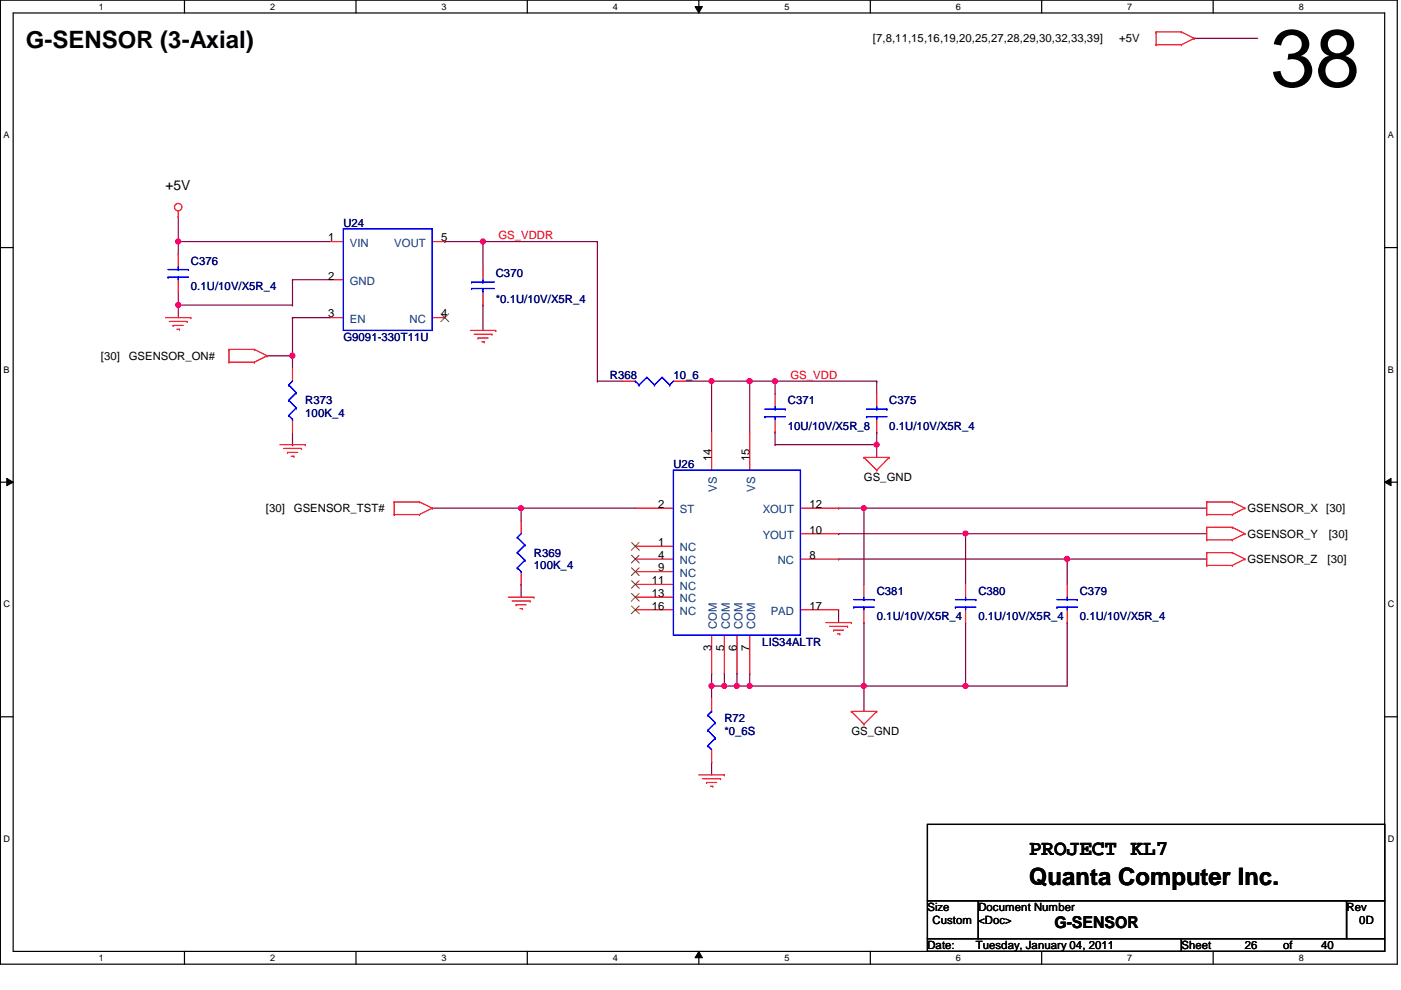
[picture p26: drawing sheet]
<svg xmlns="http://www.w3.org/2000/svg" width="297mm" height="210mm" viewBox="0 0 297 210" stroke-linecap="round" stroke-linejoin="round" font-family="sans-serif">
<defs><g id="words">
<text font-size="17.2" x="269.3" y="18.3">38</text>
<g font-size="5.1">
<text x="5.5" y="10.2">G-SENSOR (3-Axial)</text>
<text x="218.2" y="187.6">Quanta Computer Inc.</text>
</g>
<text font-size="4.6" x="218.2" y="181.3">PROJECT KL7</text>
<text font-size="3.5" x="223.6" y="196.8">G-SENSOR</text>
<text font-size="2.9" x="35.1" y="40.4">+5V</text>
<g font-size="2.4">
<text x="185.1" y="9">[7,8,11,15,16,19,20,25,27,28,29,30,32,33,39]</text>
<text x="237.3" y="9">+5V</text>
<text x="69.6" y="51.2">1</text>
<text x="93.6" y="51.2">5</text>
<text x="69.6" y="59.3">2</text>
<text x="69.6" y="67.3">3</text>
<text x="93.6" y="67.3">4</text>
<text x="21.4" y="76.3">[30]</text>
<text x="27.3" y="76.3">GSENSOR_ON#</text>
<text x="150.8" y="97.8" transform="rotate(-90 150.8 97.8)">14</text>
<text x="158.9" y="97.8" transform="rotate(-90 158.9 97.8)">15</text>
<text x="183.2" y="101.9">GS_GND</text>
<text x="139.5" y="107.7">2</text>
<text x="171.6" y="107.7">12</text>
<text x="56.4" y="108.6">[30]</text>
<text x="62.3" y="108.6">GSENSOR_TST#</text>
<text x="171.6" y="113.1">10</text>
<text x="264.5" y="108.6">GSENSOR_X</text>
<text x="281.2" y="108.6">[30]</text>
<text x="139.5" y="115.8">1</text>
<text x="139.5" y="118.5">4</text>
<text x="171.6" y="118.5">8</text>
<text x="264.5" y="114">GSENSOR_Y</text>
<text x="264.5" y="119.4">GSENSOR_Z</text>
<text x="281.5" y="119.4">[30]</text>
<text x="281.7" y="114">[30]</text>
<text x="138.2" y="123.9">11</text>
<text x="139.5" y="121.2">9</text>
<text x="138.2" y="126.6">13</text>
<text x="138.2" y="129.2">16</text>
<text x="171.6" y="129.2">17</text>
<text x="150.8" y="137.9" transform="rotate(-90 150.8 137.9)">3</text>
<text x="153.5" y="137.9" transform="rotate(-90 153.5 137.9)">5</text>
<text x="156.2" y="137.9" transform="rotate(-90 156.2 137.9)">6</text>
<text x="158.9" y="137.9" transform="rotate(-90 158.9 137.9)">7</text>
<text x="180.5" y="155.7">GS_GND</text>
<text x="196.6" y="193.2">Size</text>
<text x="197.7" y="195.8">Custom</text>
<text x="207.4" y="193.2">Document Number</text>
<text x="207.4" y="195.8">&lt;Doc&gt;</text>
<text x="285.5" y="193.2">Rev</text>
<text x="288.2" y="195.8">0D</text>
<text x="196.6" y="201.2">Date:</text>
<text x="206.9" y="201.2">Tuesday, January 04, 2011</text>
<text x="250.5" y="201.2">Sheet</text>
<text x="263.9" y="201.2">26</text>
<text x="272" y="201.2">of</text>
<text x="280.1" y="201.2">40</text>
</g>
<g font-size="2.4" fill="#000080">
<text x="72.8" y="48">U24</text>
<text x="40.5" y="56.1">C376</text>
<text x="105.1" y="58.8">C370</text>
<text x="40.5" y="61.5">0.1U/10V/X5R_4</text>
<text x="105.1" y="64.2">*0.1U/10V/X5R_4</text>
<text x="72.8" y="72.3">G9091-330T11U</text>
<text x="129.3" y="80.3">R368</text>
<text x="142.8" y="80.3">10_6</text>
<text x="64.7" y="85.7">R373</text>
<text x="64.7" y="88.4">100K_4</text>
<text x="167" y="85.7">C371</text>
<text x="188.5" y="85.7">C375</text>
<text x="167" y="91.1">10U/10V/X5R_8</text>
<text x="188.5" y="91.1">0.1U/10V/X5R_4</text>
<text x="142.8" y="99.2">U26</text>
<text x="113.2" y="118">R369</text>
<text x="113.2" y="120.7">100K_4</text>
<text x="185.9" y="126.1">C381</text>
<text x="185.9" y="131.5">0.1U/10V/X5R_4</text>
<text x="207.4" y="126.1">C380</text>
<text x="207.4" y="131.5">0.1U/10V/X5R_4</text>
<text x="228.9" y="126.1">C379</text>
<text x="228.9" y="131.5">0.1U/10V/X5R_4</text>
<text x="161.6" y="136.9">LIS34ALTR</text>
<text x="153.6" y="153">R72</text>
<text x="153.6" y="155.7">*0_6S</text>
</g>
<g font-size="2.4" fill="#004080">
<text x="74.2" y="52.3">VIN</text>
<text x="83.6" y="52.3">VOUT</text>
<text x="74.2" y="60.4">GND</text>
<text x="74.2" y="68.5">EN</text>
<text x="86.8" y="68.5">NC</text>
<text x="152" y="104.3" transform="rotate(-90 152 104.3)">VS</text>
<text x="160.1" y="104.3" transform="rotate(-90 160.1 104.3)">VS</text>
<text x="144.1" y="108.8">ST</text>
<text x="161.7" y="108.8">XOUT</text>
<text x="144.1" y="116.9">NC</text>
<text x="144.1" y="119.6">NC</text>
<text x="161.7" y="114.3">YOUT</text>
<text x="164.9" y="119.6">NC</text>
<text x="144.1" y="122.3">NC</text>
<text x="144.1" y="125">NC</text>
<text x="144.1" y="127.7">NC</text>
<text x="144.1" y="130.4">NC</text>
<text x="163.4" y="130.4">PAD</text>
<text x="152" y="133.3" transform="rotate(-90 152 133.3)">COM</text>
<text x="154.7" y="133.3" transform="rotate(-90 154.7 133.3)">COM</text>
<text x="157.4" y="133.3" transform="rotate(-90 157.4 133.3)">COM</text>
<text x="160.1" y="133.3" transform="rotate(-90 160.1 133.3)">COM</text>
</g>
<g font-size="2.4" fill="#f00">
<text x="105.7" y="50.7">GS_VDDR</text>
<text x="167.6" y="80.3">GS_VDD</text>
</g>
<g font-size="1.9">
<text x="21" y="2">1</text>
<text x="57.3" y="2">2</text>
<text x="93.6" y="2">3</text>
<text x="130" y="2">4</text>
<text x="166.3" y="2">5</text>
<text x="202.7" y="2">6</text>
<text x="239" y="2">7</text>
<text x="275.4" y="2">8</text>
<text x=".8" y="29.3">A</text>
<text x="294.3" y="29.3">A</text>
<text x=".8" y="79">B</text>
<text x="294.3" y="79">B</text>
<text x=".8" y="128.8">C</text>
<text x="294.3" y="128.8">C</text>
<text x=".8" y="178.5">D</text>
<text x="294.3" y="178.5">D</text>
<text x="21" y="203.7">1</text>
<text x="57.3" y="203.7">2</text>
<text x="93.6" y="203.7">3</text>
<text x="130" y="203.7">4</text>
<text x="166.3" y="203.7">5</text>
<text x="202.7" y="203.7">6</text>
<text x="239" y="203.7">7</text>
<text x="275.4" y="203.7">8</text>
</g>
</g></defs>
<path d="M.1 0h296.1v204.4h-296.1zM2.8 2.8h290.8v198.9h-290.8z" fill="none" stroke="#000" stroke-width=".25"/>
<g fill="#fff">
<path d="M21 .3h1v2.2h-1z"/>
<path d="M21 202h1v2.1h-1z"/>
</g>
<path d="M39.1 0v2.8M39.1 201.7v2.7" fill="none" stroke="#000" stroke-width=".25"/>
<g fill="#fff">
<path d="M57.3 .3h1v2.2h-1z"/>
<path d="M57.3 202h1v2.1h-1z"/>
</g>
<path d="M75.5 0v2.8M75.5 201.7v2.7" fill="none" stroke="#000" stroke-width=".25"/>
<g fill="#fff">
<path d="M93.6 .3h1.1v2.2h-1.1z"/>
<path d="M93.6 202h1.1v2.1h-1.1z"/>
</g>
<path d="M111.8 0v2.8M111.8 201.7v2.7" fill="none" stroke="#000" stroke-width=".25"/>
<g fill="#fff">
<path d="M130 .3h1v2.2h-1z"/>
<path d="M130 202h1v2.1h-1z"/>
</g>
<path d="M148.2 0v2.8M148.2 201.7v2.7" fill="none" stroke="#000" stroke-width=".25"/>
<path d="M147.4 1.4h1.5l-.7 1.4zM148.2 201.7l.7 1.4h-1.5z" fill="#000"/>
<path d="M147.4 1.4h1.5l-.7 1.4zM148.2 201.7l.7 1.4h-1.5z" fill="none" stroke="#000" stroke-width=".21"/>
<g fill="#fff">
<path d="M166.3 .3h1.1v2.2h-1.1z"/>
<path d="M166.3 202h1.1v2.1h-1.1z"/>
</g>
<path d="M184.5 0v2.8M184.5 201.7v2.7" fill="none" stroke="#000" stroke-width=".25"/>
<g fill="#fff">
<path d="M202.7 .3h1v2.2h-1z"/>
<path d="M202.7 202h1v2.1h-1z"/>
</g>
<path d="M220.8 0v2.8M220.8 201.7v2.7" fill="none" stroke="#000" stroke-width=".25"/>
<g fill="#fff">
<path d="M239 .3h1.1v2.2h-1.1z"/>
<path d="M239 202h1.1v2.1h-1.1z"/>
</g>
<path d="M257.2 0v2.8M257.2 201.7v2.7" fill="none" stroke="#000" stroke-width=".25"/>
<g fill="#fff">
<path d="M275.4 .3h1v2.2h-1z"/>
<path d="M275.4 202h1v2.1h-1z"/>
<path d="M.8 27.6h1.2v2.1h-1.2z"/>
<path d="M294.3 27.6h1.2v2.1h-1.2z"/>
<path d="M.8 77.3h1.2v2.2h-1.2z"/>
<path d="M294.3 77.3h1.2v2.2h-1.2z"/>
</g>
<path d="M.1 52.5h2.7M293.6 52.5h2.7" fill="none" stroke="#000" stroke-width=".25"/>
<g fill="#fff">
<path d="M.8 127.1h1.3v2.1h-1.3z"/>
<path d="M294.3 127.1h1.3v2.1h-1.3z"/>
</g>
<path d="M.1 102.2h2.7M293.6 102.2h2.7" fill="none" stroke="#000" stroke-width=".25"/>
<path d="M1.4 101.4l1.4 .8-1.4 .8zM293.6 102.2l1.3-.8v1.6z" fill="#000"/>
<path d="M1.4 101.4l1.4 .8-1.4 .8zM293.6 102.2l1.3-.8v1.6z" fill="none" stroke="#000" stroke-width=".21"/>
<g fill="#fff">
<path d="M.8 176.8h1.3v2.1h-1.3z"/>
<path d="M294.3 176.8h1.3v2.1h-1.3z"/>
</g>
<path d="M.1 152h2.7M293.6 152h2.7" fill="none" stroke="#000" stroke-width=".25"/>
<path d="M164.3 80.8h.1M164.3 80.8v2.7M185.9 80.8h.1M185.9 80.8v2.7M183.2 145.5h.1M183.2 145.5h21.5" fill="none" stroke="#800040" stroke-width=".25"/>
<circle cx="183.1" cy="145.4" r=".54" fill="#f0f"/>
<circle cx="183.1" cy="145.4" r=".54" fill="none" stroke="#f0f" stroke-width=".25"/>
<path d="M183.2 107.7h.1M183.2 107.7v16.2M177.8 129.3h.1M177.8 129.3v2.7M204.7 132h.1M204.7 132v13.5M159 145.5h.1M159 145.5h24.2M204.7 145.5h.1M204.7 145.5h21.6" fill="none" stroke="#800040" stroke-width=".25"/>
<circle cx="204.7" cy="145.4" r=".54" fill="#f0f"/>
<circle cx="204.7" cy="145.4" r=".54" fill="none" stroke="#f0f" stroke-width=".25"/>
<path d="M150.9 80.8h.1M150.9 80.8v10.8M110.5 107.7h.1M110.5 107.7v2.7M204.7 113.2h.1M204.7 113.2v10.7M159 142.7h.1M159 142.7v2.8" fill="none" stroke="#800040" stroke-width=".25"/>
<circle cx="158.9" cy="145.4" r=".54" fill="#f0f"/>
<circle cx="158.9" cy="145.4" r=".54" fill="none" stroke="#f0f" stroke-width=".25"/>
<path d="M110.5 107.7h.1M110.5 107.7h24.2M153.6 142.7h.1M153.6 142.7v2.8" fill="none" stroke="#800040" stroke-width=".25"/>
<circle cx="110.5" cy="107.7" r=".52" fill="#f0f"/>
<circle cx="110.5" cy="107.7" r=".52" fill="none" stroke="#f0f" stroke-width=".25"/>
<path d="M159 80.8h.1M159 80.8v10.8M164.3 91.6h.1M164.3 91.6v2.7M156.2 142.7h.1M156.2 142.7v2.8M183.2 145.5h.1M183.2 145.5v5.3M150.9 161.6h.1M150.9 161.6v2.7" fill="none" stroke="#800040" stroke-width=".25"/>
<circle cx="158.9" cy="80.8" r=".52" fill="#f0f"/>
<circle cx="158.9" cy="80.8" r=".52" fill="none" stroke="#f0f" stroke-width=".25"/>
<path d="M150.9 142.7h.1M150.9 145.5h.1M150.9 142.7v2.8M150.9 145.5h2.7" fill="none" stroke="#800040" stroke-width=".25"/>
<circle cx="150.8" cy="145.4" r=".54" fill="#f0f"/>
<circle cx="150.8" cy="145.4" r=".54" fill="none" stroke="#f0f" stroke-width=".25"/>
<path d="M164.3 80.8h.1M164.3 80.8h21.6M183.2 132h.1M183.2 132v13.5M150.9 145.5h.1M150.9 145.5v2.6" fill="none" stroke="#800040" stroke-width=".25"/>
<circle cx="164.3" cy="80.8" r=".52" fill="#f0f"/>
<circle cx="164.3" cy="80.8" r=".52" fill="none" stroke="#f0f" stroke-width=".25"/>
<path d="M159 80.8h.1M159 80.8h5.3M204.7 113.2h.1M204.7 113.2h51.2" fill="none" stroke="#800040" stroke-width=".25"/>
<circle cx="204.7" cy="113.1" r=".52" fill="#f0f"/>
<circle cx="204.7" cy="113.1" r=".52" fill="none" stroke="#f0f" stroke-width=".25"/>
<path d="M164.3 94.3h.1M164.3 94.3h21.6" fill="none" stroke="#800040" stroke-width=".25"/>
<circle cx="185.9" cy="94.3" r=".52" fill="#f0f"/>
<circle cx="185.9" cy="94.3" r=".52" fill="none" stroke="#f0f" stroke-width=".25"/>
<path d="M145.5 80.8h5.4M150.9 80.8h.1M185.9 91.6h.1M185.9 91.6v2.7" fill="none" stroke="#800040" stroke-width=".25"/>
<circle cx="150.9" cy="80.8" r=".52" fill="#f0f"/>
<circle cx="150.9" cy="80.8" r=".52" fill="none" stroke="#f0f" stroke-width=".25"/>
<path d="M185.9 94.3h.1M185.9 94.3v2.7M91.6 107.7h.1M91.6 107.7h18.9M177.8 113.2h.1M177.8 113.2h26.9M183.2 107.7h.1M183.2 107.7h72.7" fill="none" stroke="#800040" stroke-width=".25"/>
<circle cx="183.2" cy="107.7" r=".52" fill="#f0f"/>
<circle cx="183.2" cy="107.7" r=".52" fill="none" stroke="#f0f" stroke-width=".25"/>
<path d="M156.2 145.5h.1M156.2 145.5h2.8" fill="none" stroke="#800040" stroke-width=".25"/>
<circle cx="156.2" cy="145.4" r=".54" fill="#f0f"/>
<circle cx="156.2" cy="145.4" r=".54" fill="none" stroke="#f0f" stroke-width=".25"/>
<path d="M153.6 145.5h.1M153.6 145.5h2.6" fill="none" stroke="#800040" stroke-width=".25"/>
<circle cx="153.5" cy="145.4" r=".52" fill="#f0f"/>
<circle cx="153.5" cy="145.4" r=".52" fill="none" stroke="#f0f" stroke-width=".25"/>
<path d="M177.8 118.5h.1M177.8 118.5h78.1M226.3 118.5h.1M226.3 118.5v5.4M226.3 132h.1M226.3 132v13.5" fill="none" stroke="#800040" stroke-width=".25"/>
<circle cx="226.2" cy="118.5" r=".54" fill="#f0f"/>
<circle cx="226.2" cy="118.5" r=".54" fill="none" stroke="#f0f" stroke-width=".25"/>
<path d="M102.4 51.2h.1M102.4 51.2v5.4M102.4 51.2h24.3M126.7 80.8h.1M126.7 80.8h5.3M177.8 107.7h.1M177.8 107.7h5.4M110.5 123.9h.1M110.5 123.9v2.7" fill="none" stroke="#800040" stroke-width=".25"/>
<circle cx="102.4" cy="51.2" r=".54" fill="#f0f"/>
<circle cx="102.4" cy="51.2" r=".54" fill="none" stroke="#f0f" stroke-width=".25"/>
<path d="M62 75.4h.1M62 75.4v2.7" fill="none" stroke="#800040" stroke-width=".25"/>
<circle cx="62" cy="75.4" r=".54" fill="#f0f"/>
<circle cx="62" cy="75.4" r=".54" fill="none" stroke="#f0f" stroke-width=".25"/>
<path d="M37.8 45.8h.1M37.8 51.2h.1M37.8 45.8v5.4M37.8 51.2h32.3M37.8 64.7h.1M37.8 64.7v2.7M102.4 64.7h.1M102.4 64.7v5.4" fill="none" stroke="#800040" stroke-width=".25"/>
<circle cx="37.8" cy="51.2" r=".54" fill="#f0f"/>
<circle cx="37.8" cy="51.2" r=".54" fill="none" stroke="#f0f" stroke-width=".25"/>
<path d="M94.3 51.2h.1M94.3 51.2h8.1M126.7 51.2h.1M126.7 51.2v29.6M62 67.4h.1M62 67.4h8.1M150.9 80.8h8.1M159 80.8h.1" fill="none" stroke="#800040" stroke-width=".25"/>
<circle cx="158.9" cy="80.8" r=".52" fill="#f0f"/>
<circle cx="158.9" cy="80.8" r=".52" fill="none" stroke="#f0f" stroke-width=".25"/>
<path d="M62 59.3h.1M62 59.3v5.4M62 59.3h8.1M37.8 64.7h.1M37.8 64.7h24.2M56.6 75.4h.1M62 67.4h.1M62 64.7h.1M62 67.4v8h-5.4M62 94.3h.1M62 91.6v2.7" fill="none" stroke="#800040" stroke-width=".25"/>
<circle cx="37.8" cy="64.7" r=".54" fill="#f0f"/>
<circle cx="37.8" cy="64.7" r=".54" fill="none" stroke="#f0f" stroke-width=".25"/>
<path d="M253.2 8.1h.1M253.2 8.1h13.5M37.8 53.9h.1M37.8 51.2v2.7M37.8 64.7h.1M37.8 62v2.7" fill="none" stroke="#800040" stroke-width=".25"/>
<g fill="none" stroke="#f00" stroke-width=".25">
<path d="M245.1 9.5h.1M245.1 6.8h.1M245.1 6.8h5.4M245.1 9.5h5.4M245.1 6.8v2.7M250.5 6.8h.1M250.5 9.5h.1M250.5 6.8l2.7 1.3M253.2 8.1h.1M253.2 8.1l-2.7 1.4M37.8 45.8h.1M37.8 44.7v1.1"/>
<path d="M37.8 53.9v2.7M37.8 59.3v2.7M70.1 51.2h2.7M70.1 59.3h2.7M91.6 51.2h2.7M102.4 56.6v2.7M35.1 67.4h5.4M35.9 68.2h3.8M36.7 69h.1M36.7 69h2.2M37.5 69.8h.6M38.1 69.8h.1"/>
<path d="M39.7 68.2h.1M40.5 67.4h.1M48.6 76.8h.1M48.6 74.1h.1M48.6 74.1h5.3M48.6 76.8h5.3M48.6 74.1v2.7M53.9 74.1h.1M53.9 76.8h.1M53.9 74.1l2.7 1.3M56.6 75.4h.1M56.6 75.4l-2.7 1.4"/>
<path d="M62 78.1v2.7M70.1 67.4h2.7M91.6 67.4h2.7M99.7 70.1h5.4M100.5 70.9h3.8M101.3 71.7h.1M101.3 71.7h2.2M102.1 72.5h.6M102.4 62v2.7M102.7 72.5h.1M104.3 70.9h.1M105.1 70.1h.1"/>
<path d="M59.3 94.3h5.4M60.2 95.1h3.7M61 95.9h.1M61 95.9h2.1M61.8 96.7h.5M62 88.9v2.7M62.3 96.7h.1M63.9 95.1h.1M64.7 94.3h.1M132 80.8h2.7M142.8 80.8h2.7M150.9 91.6v8.1"/>
<path d="M159 91.6v8.1M164.3 83.5v2.7M164.3 88.9v2.7M183.2 97h.1M183.2 97h5.3M183.2 97l2.7 2.7M185.9 99.7h.1M185.9 83.5v2.7M185.9 88.9v2.7M188.5 97h.1M188.5 97l-2.6 2.7M83.6 109.1h.1"/>
<path d="M83.6 106.4h.1M83.6 106.4h5.3M83.6 109.1h5.3M83.6 106.4v2.7M88.9 106.4h.1M88.9 109.1h.1M88.9 106.4l2.7 1.3M91.6 107.7h.1M91.6 107.7l-2.7 1.4M110.5 110.4v2.8M134.7 115.8h8.1M134.7 107.7h8.1"/>
<path d="M134.7 118.5h8.1M169.7 107.7h8.1M169.7 118.5h8.1M169.7 113.2h8.1M255.9 111.8h.1M255.9 114.5h.1M255.9 106.4h.1M255.9 109.1h.1M255.9 117.2h.1M255.9 119.9h.1M255.9 106.4h5.4M255.9 109.1h5.4"/>
<path d="M255.9 111.8h5.4M255.9 106.4v2.7M255.9 111.8v2.7M255.9 117.2v2.7M255.9 114.5h5.4M255.9 117.2h5.4M255.9 119.9h5.4M261.3 111.8h.1M261.3 114.5h.1M261.3 106.4h.1M261.3 109.1h.1M261.3 117.2h.1"/>
<path d="M261.3 119.9h.1M261.3 111.8l2.6 1.4M261.3 106.4l2.6 1.3M261.3 117.2l2.6 1.3M263.9 113.2h.1M263.9 107.7h.1M263.9 118.5h.1M263.9 113.2l-2.6 1.3M263.9 107.7l-2.6 1.4M263.9 118.5l-2.6 1.4M107.8 126.6h5.4M108.6 127.4h3.8"/>
<path d="M109.4 128.2h.1M109.4 128.2h2.1M110.2 129h.5M110.5 121.2v2.7M110.7 129h.1M112.4 127.4h.1M113.2 126.6h.1M134.7 126.6h8.1M134.7 121.2h8.1M134.7 123.9h8.1M134.7 129.3h8.1M150.9 134.7v8"/>
<path d="M153.6 134.7v8M156.2 134.7v8M159 134.7v8M169.7 129.3h8.1M175.1 132h5.4M175.9 132.8h3.8M176.7 133.6h.1M176.7 133.6h2.2M177.5 134.4h.6M178.1 134.4h.1M179.7 132.8h.1M180.5 132h.1"/>
<path d="M183.2 123.9v2.7M183.2 129.3v2.7M204.7 123.9v2.7M204.7 129.3v2.7M226.3 123.9v2.7M226.3 129.3v2.7M150.9 148.1v2.7M150.9 158.9v2.7M180.5 150.8h.1M180.5 150.8h5.4M180.5 150.8l2.7 2.7M183.2 153.5h.1"/>
<path d="M185.9 150.8h.1M185.9 150.8l-2.7 2.7M148.2 164.3h5.4M149 165.1h3.8M149.8 165.9h.1M149.8 165.9h2.1M150.6 166.7h.5M151.1 166.7h.1M152.8 165.1h.1M153.6 164.3h.1"/>
<circle cx="37.8" cy="43.9" r=".78"/>
</g>
<path d="M196.6 174.8h97v16.2h-97zM196.6 191h10.8v8h-10.8zM196.6 199h53.9v2.7h-53.9zM207.4 191h78.1v8h-78.1zM250.5 199h43.1v2.7h-43.1zM285.5 191h8.1v8h-8.1z" fill="none" stroke="#000" stroke-width=".25"/>
<g fill="none" stroke="#00f" stroke-width=".25">
<path d="M35.6 58.8h.1M35.6 58.8h4.4M35.6 57.1h4.4M37.8 57.1h.1M37.8 58.8h.1M37.8 56.6v.5M37.8 58.8v.5M40 57.1h.1M72.8 48.5h18.8v21.6h-18.8zM100 59.8h.1M100 59.8h4.8M102.4 59.8h.1"/>
<path d="M102.4 59.3v.5M100 61.2h.1M100 61.2h4.8M102.4 61.2h.1M102.4 61.2v.8M61.2 81.6h.1M61.2 84.9h.1M61.2 88.1h.1M61.2 81.6l1.6 1.7M61.2 84.9l1.6 1.6M61.2 88.1l.8 .8M62 88.9h.1"/>
<path d="M62 80.8l-.8 .8M62.8 83.3h.1M62.8 86.5h.1M62.8 83.3l-1.6 1.6M62.8 86.5l-1.6 1.6M134.7 80.8h.1M134.7 80.8l.8 .8M135.5 81.6h.1M137.2 80h.1M137.2 80l1.6 1.6M137.2 80l-1.7 1.6M138.8 81.6h.1"/>
<path d="M140.4 80h.1M140.4 80l1.6 1.6M140.4 80l-1.6 1.6M142 81.6h.1M142.8 99.7h26.9v35h-26.9zM142.8 80.8l-.8 .8M162.2 88.3h.1M162.2 88.3h4.3M162.2 86.7h4.3M164.3 86.7h.1M164.3 88.3h.1M164.3 86.2v.5"/>
<path d="M164.3 88.3v.6M166.5 86.7h.1M183.7 88.3h.1M183.7 88.3h4.3M183.7 86.7h4.3M185.9 86.7h.1M185.9 88.3h.1M185.9 86.2v.5M185.9 88.3v.6M188 86.7h.1M109.7 114h.1M109.7 117.2h.1"/>
<path d="M109.7 114l1.6 1.6M109.7 117.2l1.6 1.6M110.5 113.2l-.8 .8M111.3 115.6h.1M111.3 118.8h.1M111.3 115.6l-1.6 1.6M111.3 118.8l-1.6 1.6M109.7 120.4h.1M109.7 120.4l.8 .8M110.5 121.2h.1M181 128.7h.1M181 128.7h4.3"/>
<path d="M181 127.1h4.3M183.2 127.1h.1M183.2 128.7h.1M183.2 126.6v.5M183.2 128.7v.6M185.3 127.1h.1M202.6 128.7h.1M202.6 128.7h4.3M202.6 127.1h4.3M204.7 127.1h.1M204.7 128.7h.1M204.7 126.6v.5"/>
<path d="M204.7 128.7v.6M206.9 127.1h.1M224.1 128.7h.1M224.1 128.7h4.3M224.1 127.1h4.3M226.3 127.1h.1M226.3 128.7h.1M226.3 126.6v.5M226.3 128.7v.6M228.4 127.1h.1M150.1 158.1h.1M150.1 154.9h.1"/>
<path d="M150.1 151.6h.1M150.1 158.1l.8 .8M150.1 154.9l1.6 1.6M150.1 151.6l1.6 1.6M150.9 150.8h.1M150.9 150.8l-.8 .8M151.7 156.5h.1M151.7 153.2h.1M151.7 156.5l-1.6 1.6M151.7 153.2l-1.6 1.7"/>
</g>
<g fill="none" stroke="#804000" stroke-width=".21">
<path d="M93.5 66.5l1.7 1.7M95.1 66.5l-1.6 1.7M133.9 115l1.6 1.7M133.9 117.7l1.6 1.7M135.5 115l-1.6 1.7M135.5 117.7l-1.6 1.7M133.9 120.4l1.6 1.6M133.9 123.1l1.6 1.7M133.9 125.8l1.6 1.7M133.9 128.5l1.6 1.6M135.5 120.4l-1.6 1.6M135.5 123.1l-1.6 1.7"/>
<path d="M135.5 125.8l-1.6 1.7M135.5 128.5l-1.6 1.6"/>
</g>
<circle cx="183.1" cy="145.4" r=".54" fill="#f0f"/>
<circle cx="183.1" cy="145.4" r=".54" fill="none" stroke="#f0f" stroke-width=".25"/>
<circle cx="204.7" cy="145.4" r=".54" fill="#f0f"/>
<circle cx="204.7" cy="145.4" r=".54" fill="none" stroke="#f0f" stroke-width=".25"/>
<circle cx="158.9" cy="145.4" r=".54" fill="#f0f"/>
<circle cx="158.9" cy="145.4" r=".54" fill="none" stroke="#f0f" stroke-width=".25"/>
<circle cx="110.5" cy="107.7" r=".52" fill="#f0f"/>
<circle cx="110.5" cy="107.7" r=".52" fill="none" stroke="#f0f" stroke-width=".25"/>
<circle cx="158.9" cy="80.8" r=".52" fill="#f0f"/>
<circle cx="158.9" cy="80.8" r=".52" fill="none" stroke="#f0f" stroke-width=".25"/>
<circle cx="150.8" cy="145.4" r=".54" fill="#f0f"/>
<circle cx="150.8" cy="145.4" r=".54" fill="none" stroke="#f0f" stroke-width=".25"/>
<circle cx="164.3" cy="80.8" r=".52" fill="#f0f"/>
<circle cx="164.3" cy="80.8" r=".52" fill="none" stroke="#f0f" stroke-width=".25"/>
<circle cx="204.7" cy="113.1" r=".52" fill="#f0f"/>
<circle cx="204.7" cy="113.1" r=".52" fill="none" stroke="#f0f" stroke-width=".25"/>
<circle cx="185.9" cy="94.3" r=".52" fill="#f0f"/>
<circle cx="185.9" cy="94.3" r=".52" fill="none" stroke="#f0f" stroke-width=".25"/>
<circle cx="150.9" cy="80.8" r=".52" fill="#f0f"/>
<circle cx="150.9" cy="80.8" r=".52" fill="none" stroke="#f0f" stroke-width=".25"/>
<circle cx="183.2" cy="107.7" r=".52" fill="#f0f"/>
<circle cx="183.2" cy="107.7" r=".52" fill="none" stroke="#f0f" stroke-width=".25"/>
<circle cx="156.2" cy="145.4" r=".54" fill="#f0f"/>
<circle cx="156.2" cy="145.4" r=".54" fill="none" stroke="#f0f" stroke-width=".25"/>
<circle cx="153.5" cy="145.4" r=".52" fill="#f0f"/>
<circle cx="153.5" cy="145.4" r=".52" fill="none" stroke="#f0f" stroke-width=".25"/>
<circle cx="226.2" cy="118.5" r=".54" fill="#f0f"/>
<circle cx="226.2" cy="118.5" r=".54" fill="none" stroke="#f0f" stroke-width=".25"/>
<circle cx="102.4" cy="51.2" r=".54" fill="#f0f"/>
<circle cx="102.4" cy="51.2" r=".54" fill="none" stroke="#f0f" stroke-width=".25"/>
<circle cx="62" cy="75.4" r=".54" fill="#f0f"/>
<circle cx="62" cy="75.4" r=".54" fill="none" stroke="#f0f" stroke-width=".25"/>
<circle cx="37.8" cy="51.2" r=".54" fill="#f0f"/>
<circle cx="37.8" cy="51.2" r=".54" fill="none" stroke="#f0f" stroke-width=".25"/>
<circle cx="158.9" cy="80.8" r=".52" fill="#f0f"/>
<circle cx="158.9" cy="80.8" r=".52" fill="none" stroke="#f0f" stroke-width=".25"/>
<circle cx="37.8" cy="64.7" r=".54" fill="#f0f"/>
<circle cx="37.8" cy="64.7" r=".54" fill="none" stroke="#f0f" stroke-width=".25"/>
<use href="#words"/>
</svg>
